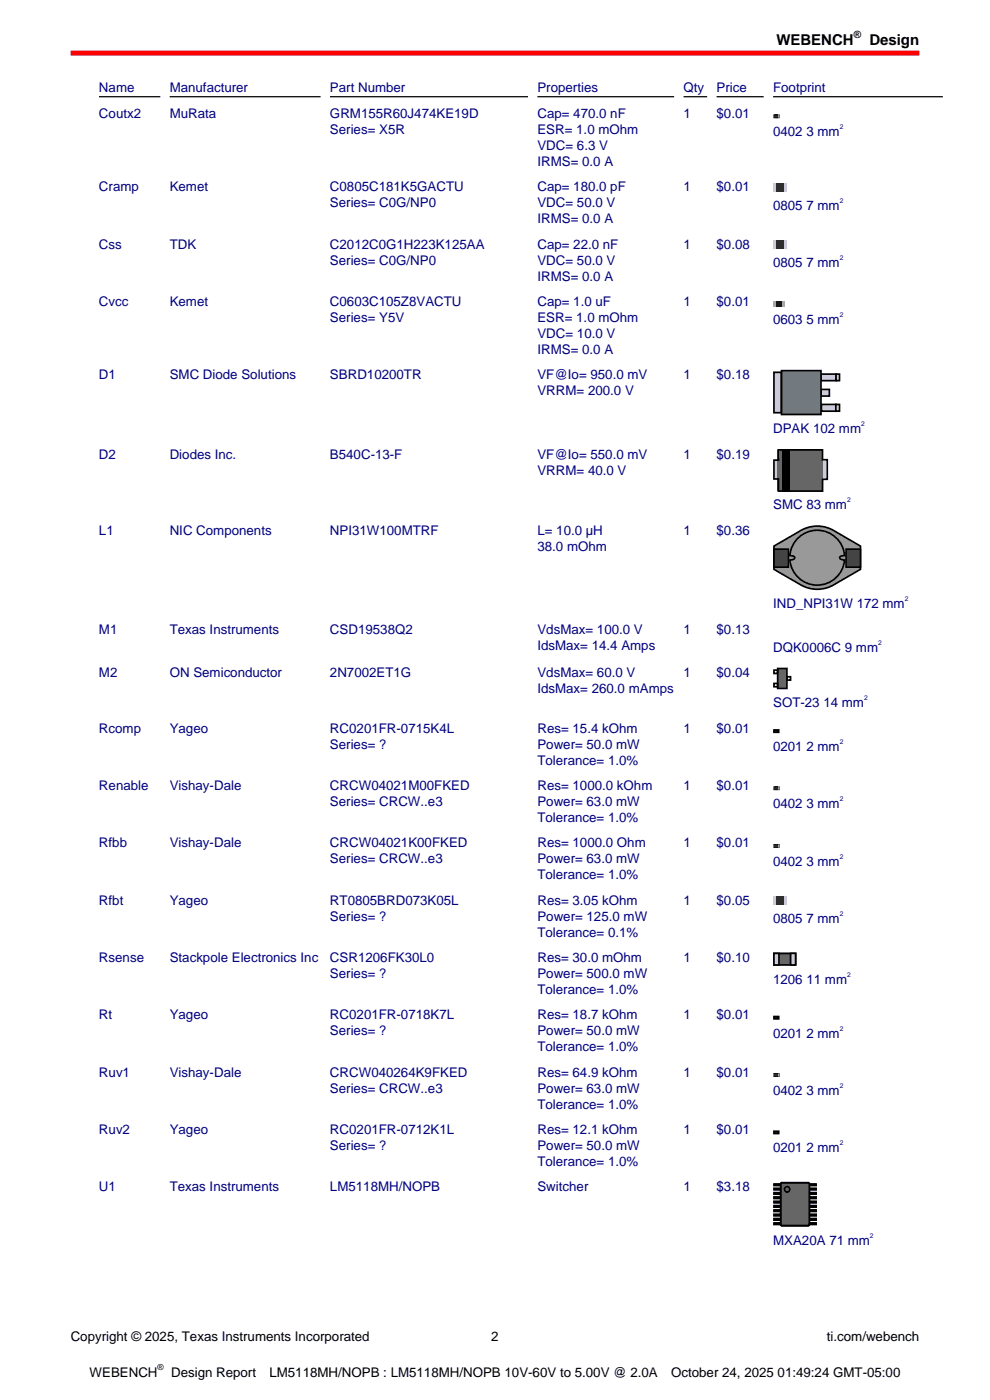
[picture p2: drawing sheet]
<svg xmlns="http://www.w3.org/2000/svg" width="210mm" height="297mm" viewBox="0 0 210 297" stroke-linecap="round" stroke-linejoin="round" font-family="sans-serif">
<defs><g id="words">
<g font-size="3.2">
<text x="164.7" y="9.6">WEBENCH</text>
<text x="184.4" y="9.6">Design</text>
</g>
<g font-size="2.8" fill="#000080">
<text x="21" y="19.4">Name</text>
<text x="36" y="19.4">Manufacturer</text>
<text x="70" y="19.4">Part Number</text>
<text x="114" y="19.4">Properties</text>
<text x="145" y="19.4">Qty</text>
<text x="152" y="19.4">Price</text>
<text x="164" y="19.4">Footprint</text>
<text x="21" y="25.1">Coutx2</text>
<text x="36" y="25.1">MuRata</text>
<text x="70" y="25.1">GRM155R60J474KE19D</text>
<text x="70" y="28.5">Series= X5R</text>
<text x="114" y="25.1">Cap= 470.0 nF</text>
<text x="114" y="28.5">ESR= 1.0 mOhm</text>
<text x="145" y="25.1">1</text>
<text x="152" y="25.1">$0.01</text>
<text x="164" y="28.9">0402 3 mm</text>
<text x="114" y="31.8">VDC= 6.3 V</text>
<text x="114" y="35.2">IRMS= 0.0 A</text>
<text x="21" y="40.6">Cramp</text>
<text x="36" y="40.6">Kemet</text>
<text x="70" y="40.6">C0805C181K5GACTU</text>
<text x="114" y="40.6">Cap= 180.0 pF</text>
<text x="145" y="40.6">1</text>
<text x="152" y="40.6">$0.01</text>
<text x="70" y="44">Series= C0G/NP0</text>
<text x="114" y="44">VDC= 50.0 V</text>
<text x="114" y="47.4">IRMS= 0.0 A</text>
<text x="164" y="44.5">0805 7 mm</text>
<text x="21" y="52.8">Css</text>
<text x="36" y="52.8">TDK</text>
<text x="70" y="52.8">C2012C0G1H223K125AA</text>
<text x="114" y="52.8">Cap= 22.0 nF</text>
<text x="145" y="52.8">1</text>
<text x="152" y="52.8">$0.08</text>
<text x="70" y="56.2">Series= C0G/NP0</text>
<text x="114" y="56.2">VDC= 50.0 V</text>
<text x="114" y="59.5">IRMS= 0.0 A</text>
<text x="164" y="56.6">0805 7 mm</text>
<text x="21" y="64.9">Cvcc</text>
<text x="36" y="64.9">Kemet</text>
<text x="70" y="64.9">C0603C105Z8VACTU</text>
<text x="114" y="64.9">Cap= 1.0 uF</text>
<text x="145" y="64.9">1</text>
<text x="152" y="64.9">$0.01</text>
<text x="70" y="68.3">Series= Y5V</text>
<text x="114" y="68.3">ESR= 1.0 mOhm</text>
<text x="114" y="71.7">VDC= 10.0 V</text>
<text x="164" y="68.8">0603 5 mm</text>
<text x="114" y="75.1">IRMS= 0.0 A</text>
<text x="21" y="80.5">D1</text>
<text x="36" y="80.5">SMC Diode Solutions</text>
<text x="70" y="80.5">SBRD10200TR</text>
<text x="114" y="80.5">VF@Io= 950.0 mV</text>
<text x="114" y="83.9">VRRM= 200.0 V</text>
<text x="145" y="80.5">1</text>
<text x="152" y="80.5">$0.18</text>
<text x="164" y="91.9">DPAK 102 mm</text>
<text x="21" y="97.3">D2</text>
<text x="36" y="97.3">Diodes Inc.</text>
<text x="70" y="97.3">B540C-13-F</text>
<text x="114" y="97.3">VF@Io= 550.0 mV</text>
<text x="114" y="100.7">VRRM= 40.0 V</text>
<text x="145" y="97.3">1</text>
<text x="152" y="97.3">$0.19</text>
<text x="21" y="113.5">L1</text>
<text x="36" y="113.5">NIC Components</text>
<text x="70" y="113.5">NPI31W100MTRF</text>
<text x="114" y="113.5">L= 10.0 µH</text>
<text x="145" y="113.5">1</text>
<text x="152" y="113.5">$0.36</text>
<text x="164" y="108.1">SMC 83 mm</text>
<text x="114" y="116.8">38.0 mOhm</text>
<text x="164" y="129">IND_NPI31W 172 mm</text>
<text x="21" y="134.4">M1</text>
<text x="36" y="134.4">Texas Instruments</text>
<text x="70" y="134.4">CSD19538Q2</text>
<text x="114" y="134.4">VdsMax= 100.0 V</text>
<text x="114" y="137.8">IdsMax= 14.4 Amps</text>
<text x="145" y="134.4">1</text>
<text x="152" y="134.4">$0.13</text>
<text x="21" y="143.7">M2</text>
<text x="36" y="143.7">ON Semiconductor</text>
<text x="70" y="143.7">2N7002ET1G</text>
<text x="114" y="143.7">VdsMax= 60.0 V</text>
<text x="145" y="143.7">1</text>
<text x="152" y="143.7">$0.04</text>
<text x="164" y="138.3">DQK0006C 9 mm</text>
<text x="114" y="147">IdsMax= 260.0 mAmps</text>
<text x="21" y="155.5">Rcomp</text>
<text x="36" y="155.5">Yageo</text>
<text x="70" y="155.5">RC0201FR-0715K4L</text>
<text x="114" y="155.5">Res= 15.4 kOhm</text>
<text x="145" y="155.5">1</text>
<text x="152" y="155.5">$0.01</text>
<text x="164" y="150.1">SOT-23 14 mm</text>
<text x="70" y="158.8">Series= ?</text>
<text x="114" y="158.8">Power= 50.0 mW</text>
<text x="164" y="159.3">0201 2 mm</text>
<text x="21" y="167.6">Renable</text>
<text x="36" y="167.6">Vishay-Dale</text>
<text x="70" y="167.6">CRCW04021M00FKED</text>
<text x="114" y="162.2">Tolerance= 1.0%</text>
<text x="114" y="167.6">Res= 1000.0 kOhm</text>
<text x="145" y="167.6">1</text>
<text x="152" y="167.6">$0.01</text>
<text x="70" y="171">Series= CRCW..e3</text>
<text x="114" y="171">Power= 63.0 mW</text>
<text x="164" y="171.5">0402 3 mm</text>
<text x="21" y="179.8">Rfbb</text>
<text x="36" y="179.8">Vishay-Dale</text>
<text x="70" y="179.8">CRCW04021K00FKED</text>
<text x="114" y="174.4">Tolerance= 1.0%</text>
<text x="114" y="179.8">Res= 1000.0 Ohm</text>
<text x="145" y="179.8">1</text>
<text x="152" y="179.8">$0.01</text>
<text x="70" y="183.2">Series= CRCW..e3</text>
<text x="114" y="183.2">Power= 63.0 mW</text>
<text x="164" y="183.6">0402 3 mm</text>
<text x="21" y="191.9">Rfbt</text>
<text x="36" y="191.9">Yageo</text>
<text x="70" y="191.9">RT0805BRD073K05L</text>
<text x="114" y="186.5">Tolerance= 1.0%</text>
<text x="114" y="191.9">Res= 3.05 kOhm</text>
<text x="145" y="191.9">1</text>
<text x="152" y="191.9">$0.05</text>
<text x="70" y="195.3">Series= ?</text>
<text x="114" y="195.3">Power= 125.0 mW</text>
<text x="164" y="195.8">0805 7 mm</text>
<text x="114" y="198.7">Tolerance= 0.1%</text>
<text x="21" y="204.1">Rsense</text>
<text x="36" y="204.1">Stackpole Electronics Inc</text>
<text x="70" y="204.1">CSR1206FK30L0</text>
<text x="70" y="207.5">Series= ?</text>
<text x="114" y="204.1">Res= 30.0 mOhm</text>
<text x="114" y="207.5">Power= 500.0 mW</text>
<text x="145" y="204.1">1</text>
<text x="152" y="204.1">$0.10</text>
<text x="164" y="208.7">1206 11 mm</text>
<text x="114" y="210.9">Tolerance= 1.0%</text>
<text x="21" y="216.3">Rt</text>
<text x="36" y="216.3">Yageo</text>
<text x="70" y="216.3">RC0201FR-0718K7L</text>
<text x="70" y="219.6">Series= ?</text>
<text x="114" y="216.3">Res= 18.7 kOhm</text>
<text x="114" y="219.6">Power= 50.0 mW</text>
<text x="145" y="216.3">1</text>
<text x="152" y="216.3">$0.01</text>
<text x="164" y="220.1">0201 2 mm</text>
<text x="114" y="223">Tolerance= 1.0%</text>
<text x="21" y="228.4">Ruv1</text>
<text x="36" y="228.4">Vishay-Dale</text>
<text x="70" y="228.4">CRCW040264K9FKED</text>
<text x="70" y="231.8">Series= CRCW..e3</text>
<text x="114" y="228.4">Res= 64.9 kOhm</text>
<text x="114" y="231.8">Power= 63.0 mW</text>
<text x="145" y="228.4">1</text>
<text x="152" y="228.4">$0.01</text>
<text x="164" y="232.3">0402 3 mm</text>
<text x="114" y="235.2">Tolerance= 1.0%</text>
<text x="21" y="240.6">Ruv2</text>
<text x="36" y="240.6">Yageo</text>
<text x="70" y="240.6">RC0201FR-0712K1L</text>
<text x="70" y="244">Series= ?</text>
<text x="114" y="240.6">Res= 12.1 kOhm</text>
<text x="114" y="244">Power= 50.0 mW</text>
<text x="145" y="240.6">1</text>
<text x="152" y="240.6">$0.01</text>
<text x="164" y="244.4">0201 2 mm</text>
<text x="114" y="247.3">Tolerance= 1.0%</text>
<text x="21" y="252.7">U1</text>
<text x="36" y="252.7">Texas Instruments</text>
<text x="70" y="252.7">LM5118MH/NOPB</text>
<text x="114" y="252.7">Switcher</text>
<text x="145" y="252.7">1</text>
<text x="152" y="252.7">$3.18</text>
<text x="164" y="264.1">MXA20A 71 mm</text>
</g>
<g font-size="2.8">
<text x="15" y="284.4">Copyright © 2025, Texas Instruments Incorporated</text>
<text x="104.2" y="284.4">2</text>
<text x="175.4" y="284.4">ti.com/webench</text>
<text x="19" y="292">WEBENCH</text>
<text x="36.3" y="292">Design Report</text>
<text x="57.2" y="292">LM5118MH/NOPB : LM5118MH/NOPB 10V-60V to 5.00V @ 2.0A</text>
<text x="142.4" y="292">October 24, 2025 01:49:24 GMT-05:00</text>
</g>
<text font-size="2.1" x="181.1" y="8">®</text>
<text font-size="1.8" x="33.4" y="290.6">®</text>
<g font-size="1.4" fill="#000080">
<text x="178.1" y="27.4">2</text>
<text x="178.1" y="43">2</text>
<text x="178.1" y="55.1">2</text>
<text x="178.1" y="67.3">2</text>
<text x="182.7" y="90.4">2</text>
<text x="179.7" y="106.6">2</text>
<text x="191.9" y="127.6">2</text>
<text x="186.3" y="136.8">2</text>
<text x="183.3" y="148.6">2</text>
<text x="178.1" y="157.8">2</text>
<text x="178.1" y="170">2</text>
<text x="178.1" y="182.1">2</text>
<text x="178.1" y="194.3">2</text>
<text x="179.7" y="207.3">2</text>
<text x="178.1" y="218.6">2</text>
<text x="178.1" y="230.8">2</text>
<text x="178.1" y="242.9">2</text>
<text x="184.5" y="262.6">2</text>
</g>
</g></defs>
<path d="M15 11.3h180" fill="none" stroke="#f00" stroke-width="1.1" stroke-linecap="butt"/>
<path d="M16 20.5h3" fill="none" stroke="#fff" stroke-width=".26"/>
<path d="M21 20.5h13M36 20.5h32M70 20.5h42M114 20.5h29M145 20.5h5M152 20.5h10M164 20.5h36" fill="none" stroke="#000" stroke-width=".26"/>
<path d="M164 24.4h1.4v.7h-1.4z" fill="#cbcbcb"/>
<path d="M164.4 24.4h.7v.7h-.7z" fill="#363636"/>
<g fill="#000">
<path d="M164.4 24.4h.6v.6h-.6zM164.4 24.4v.7h.7v-.7z"/>
<path d="M164.1 24.4h1.2v.6h-1.2zM164 24.4v.7h1.4v-.7z"/>
</g>
<path d="M164 38.8h2.8v1.8h-2.8z" fill="#cbcbcb"/>
<path d="M164.6 38.8h1.6v1.8h-1.6z" fill="#363636"/>
<path d="M164 51h2.8v1.8h-2.8z" fill="#cbcbcb"/>
<path d="M164.6 51h1.6v1.8h-1.6z" fill="#363636"/>
<path d="M164 63.8h2.4v1.2h-2.4z" fill="#b3b3b3"/>
<path d="M164.6 63.8h1.2v1.2h-1.2z" fill="#1a1a1a"/>
<path d="M164.2 79h1.5v8.6h-1.5z" fill="#c9cdd3"/>
<path d="M164.2 79h1.5v8.6h-1.5z" fill="none" stroke="#000" stroke-width=".35"/>
<path d="M174.1 79.4h3.3v1.3h-3.3z" fill="#c9cdd3"/>
<path d="M174.1 79.4h3.3v1.3h-3.3z" fill="none" stroke="#000" stroke-width=".35"/>
<path d="M174.2 82.6h1.7v1.4h-1.7z" fill="#c9cdd3"/>
<path d="M174.2 82.6h1.7v1.4h-1.7z" fill="none" stroke="#000" stroke-width=".35"/>
<path d="M174.2 85.8h3.1v1.4h-3.1z" fill="#c9cdd3"/>
<path d="M174.2 85.8h3.1v1.4h-3.1z" fill="none" stroke="#000" stroke-width=".35"/>
<path d="M177.4 79.4h.7v1.3h-.7z" fill="#c9cdd3"/>
<path d="M177.4 79.4h.7v1.3h-.7z" fill="none" stroke="#000" stroke-width=".35"/>
<path d="M177.3 85.8h.8v1.4h-.8z" fill="#c9cdd3"/>
<path d="M177.3 85.8h.8v1.4h-.8z" fill="none" stroke="#000" stroke-width=".35"/>
<path d="M165.8 78.6h8.4v9.3h-8.4z" fill="#737a7f"/>
<path d="M165.8 78.6h8.4v9.3h-8.4z" fill="none" stroke="#000" stroke-width=".35"/>
<path d="M164.2 97.6h11.2v4.1h-11.2z" fill="#ccc"/>
<path d="M165 95.5h9.6v8.6h-9.6z" fill="#666"/>
<path d="M166 95.4h1.6v8.9h-1.6z" fill="#000"/>
<path d="M165.1 95.4h9.4v2.1h1v4.2h-1v2.5h-9.4v-2.6h-.9v-4h.9z" fill="none" stroke="#000" stroke-width=".35"/>
<path d="M164.2 115.8l5.3-3a7 7 0 0 1 7.5-.2l5.5 3.2v5l-5.6 3.3a7 7 0 0 1-7 0l-5.7-3.3z" fill="#999"/>
<path d="M164.2 115.8l5.3-3a7 7 0 0 1 7.5-.2l5.5 3.2v5l-5.6 3.3a7 7 0 0 1-7 0l-5.7-3.3zM169.4 114a5.8 5.8 0 0 1 6.1-1.1 5.8 5.8 0 0 1 3.7 5 1.02 1.02 0 0 0-1.1 .4 1.05 1.05 0 0 0 1 .5 5.8 5.8 0 0 1-5.8 5.3 5.8 5.8 0 0 1-5.8-5.3 1.05 1.05 0 0 0 1.1-.5l-.2-.3-.9-.1a5.8 5.8 0 0 1 1.9-3.9z" fill="none" stroke="#000" stroke-width=".35"/>
<path d="M164.2 116.5h3v3.8h-3z" fill="#4d4d4d"/>
<path d="M164.2 116.5h3v3.8h-3z" fill="none" stroke="#000" stroke-width=".35"/>
<path d="M179.5 116.5h3v3.8h-3z" fill="#4d4d4d"/>
<path d="M179.5 116.5h3v3.8h-3z" fill="none" stroke="#000" stroke-width=".35"/>
<path d="M165 141.8h1.9v4.2h-1.9z" fill="#666"/>
<path d="M164.2 142.2h.8v.7h-.8zM164.2 145h.8v.7h-.8zM165 141.8h1.9v4.2h-1.9zM166.9 143.6h.8v.7h-.8z" fill="none" stroke="#000" stroke-width=".35"/>
<path d="M164.2 154.9h1v.4h-1z" fill="#404040"/>
<path d="M164.2 154.9h1v.4h-1z" fill="none" stroke="#000" stroke-width=".39"/>
<path d="M164 166.9h1.4v.7h-1.4z" fill="#cbcbcb"/>
<path d="M164.4 166.9h.7v.7h-.7z" fill="#363636"/>
<g fill="#000">
<path d="M164.4 167h.6v.5h-.6zM164.4 166.9v.7h.7v-.7z"/>
<path d="M164.1 167h1.2v.5h-1.2zM164 166.9v.7h1.4v-.7z"/>
</g>
<path d="M164 179.1h1.4v.7h-1.4z" fill="#cbcbcb"/>
<path d="M164.4 179.1h.7v.7h-.7z" fill="#363636"/>
<g fill="#000">
<path d="M164.4 179.2h.6v.5h-.6zM164.4 179.1v.7h.7v-.7z"/>
<path d="M164.1 179.2h1.2v.5h-1.2zM164 179.1v.7h1.4v-.7z"/>
</g>
<path d="M164 190.2h2.8v1.7h-2.8z" fill="#cbcbcb"/>
<path d="M164.6 190.2h1.6v1.7h-1.6z" fill="#363636"/>
<path d="M164.2 202.2h4.6v2.5h-4.6z" fill="#5b5b5b"/>
<path d="M164.2 202.2h4.6v2.5h-4.6z" fill="none" stroke="#000" stroke-width=".35"/>
<path d="M164.2 202.2h1v2.5h-1z" fill="#c6c6c6"/>
<path d="M164.2 202.2h1v2.5h-1z" fill="none" stroke="#000" stroke-width=".35"/>
<path d="M167.7 202.2h1.1v2.5h-1.1z" fill="#c6c6c6"/>
<path d="M167.7 202.2h1.1v2.5h-1.1z" fill="none" stroke="#000" stroke-width=".35"/>
<path d="M164.2 215.7h1v.4h-1z" fill="#404040"/>
<path d="M164.2 215.7h1v.4h-1z" fill="none" stroke="#000" stroke-width=".39"/>
<path d="M164 227.7h1.4v.7h-1.4z" fill="#cbcbcb"/>
<path d="M164.4 227.7h.7v.7h-.7z" fill="#363636"/>
<g fill="#000">
<path d="M164.4 227.8h.6v.5h-.6zM164.4 227.7v.7h.7v-.7z"/>
<path d="M164.1 227.8h1.2v.5h-1.2zM164 227.7v.7h1.4v-.7z"/>
</g>
<path d="M164.2 240h1v.5h-1z" fill="#404040"/>
<path d="M164.2 240h1v.5h-1z" fill="none" stroke="#000" stroke-width=".39"/>
<path d="M164.2 251.2h8.9v.3h-8.9z" fill="#fff"/>
<path d="M164.2 251.2h8.9v.3h-8.9z" fill="none" stroke="#000" stroke-width=".35"/>
<path d="M164.2 252.1h8.9v.3h-8.9z" fill="#fff"/>
<path d="M164.2 252.1h8.9v.3h-8.9z" fill="none" stroke="#000" stroke-width=".35"/>
<path d="M164.2 253h8.9v.3h-8.9z" fill="#fff"/>
<path d="M164.2 253h8.9v.3h-8.9z" fill="none" stroke="#000" stroke-width=".35"/>
<path d="M164.2 253.9h8.9v.4h-8.9z" fill="#fff"/>
<path d="M164.2 253.9h8.9v.4h-8.9z" fill="none" stroke="#000" stroke-width=".35"/>
<path d="M164.2 254.8h8.9v.4h-8.9z" fill="#fff"/>
<path d="M164.2 254.8h8.9v.4h-8.9z" fill="none" stroke="#000" stroke-width=".35"/>
<path d="M164.2 255.8h8.9v.3h-8.9z" fill="#fff"/>
<path d="M164.2 255.8h8.9v.3h-8.9z" fill="none" stroke="#000" stroke-width=".35"/>
<path d="M164.2 256.7h8.9v.3h-8.9z" fill="#fff"/>
<path d="M164.2 256.7h8.9v.3h-8.9z" fill="none" stroke="#000" stroke-width=".35"/>
<path d="M164.2 257.6h8.9v.3h-8.9z" fill="#fff"/>
<path d="M164.2 257.6h8.9v.3h-8.9z" fill="none" stroke="#000" stroke-width=".35"/>
<path d="M164.2 258.5h8.9v.4h-8.9z" fill="#fff"/>
<path d="M164.2 258.5h8.9v.4h-8.9z" fill="none" stroke="#000" stroke-width=".35"/>
<path d="M164.2 259.4h8.9v.4h-8.9z" fill="#fff"/>
<path d="M164.2 259.4h8.9v.4h-8.9z" fill="none" stroke="#000" stroke-width=".35"/>
<path d="M165.7 250.9h5.7l.3 .1v8.8l-.1 .2-5.7 .1-.3-.2v-8.7z" fill="#fff"/>
<path d="M165.7 250.9h5.7l.3 .1v8.8l-.1 .2-5.7 .1-.3-.2v-8.7z" fill="none" stroke="#000" stroke-width=".35"/>
<path d="M165.7 251h5.7l.2 .1v8.6l-.1 .2-5.6 .1-.2-.1z" fill="#666"/>
<path d="M165.7 251h5.7l.2 .1v8.6l-.1 .2-5.6 .1-.2-.1z" fill="none" stroke="#000" stroke-width=".35"/>
<circle cx="167" cy="252.3" r=".56" fill="#666"/>
<circle cx="167" cy="252.3" r=".56" fill="none" stroke="#000" stroke-width=".35"/>
<use href="#words"/>
</svg>
